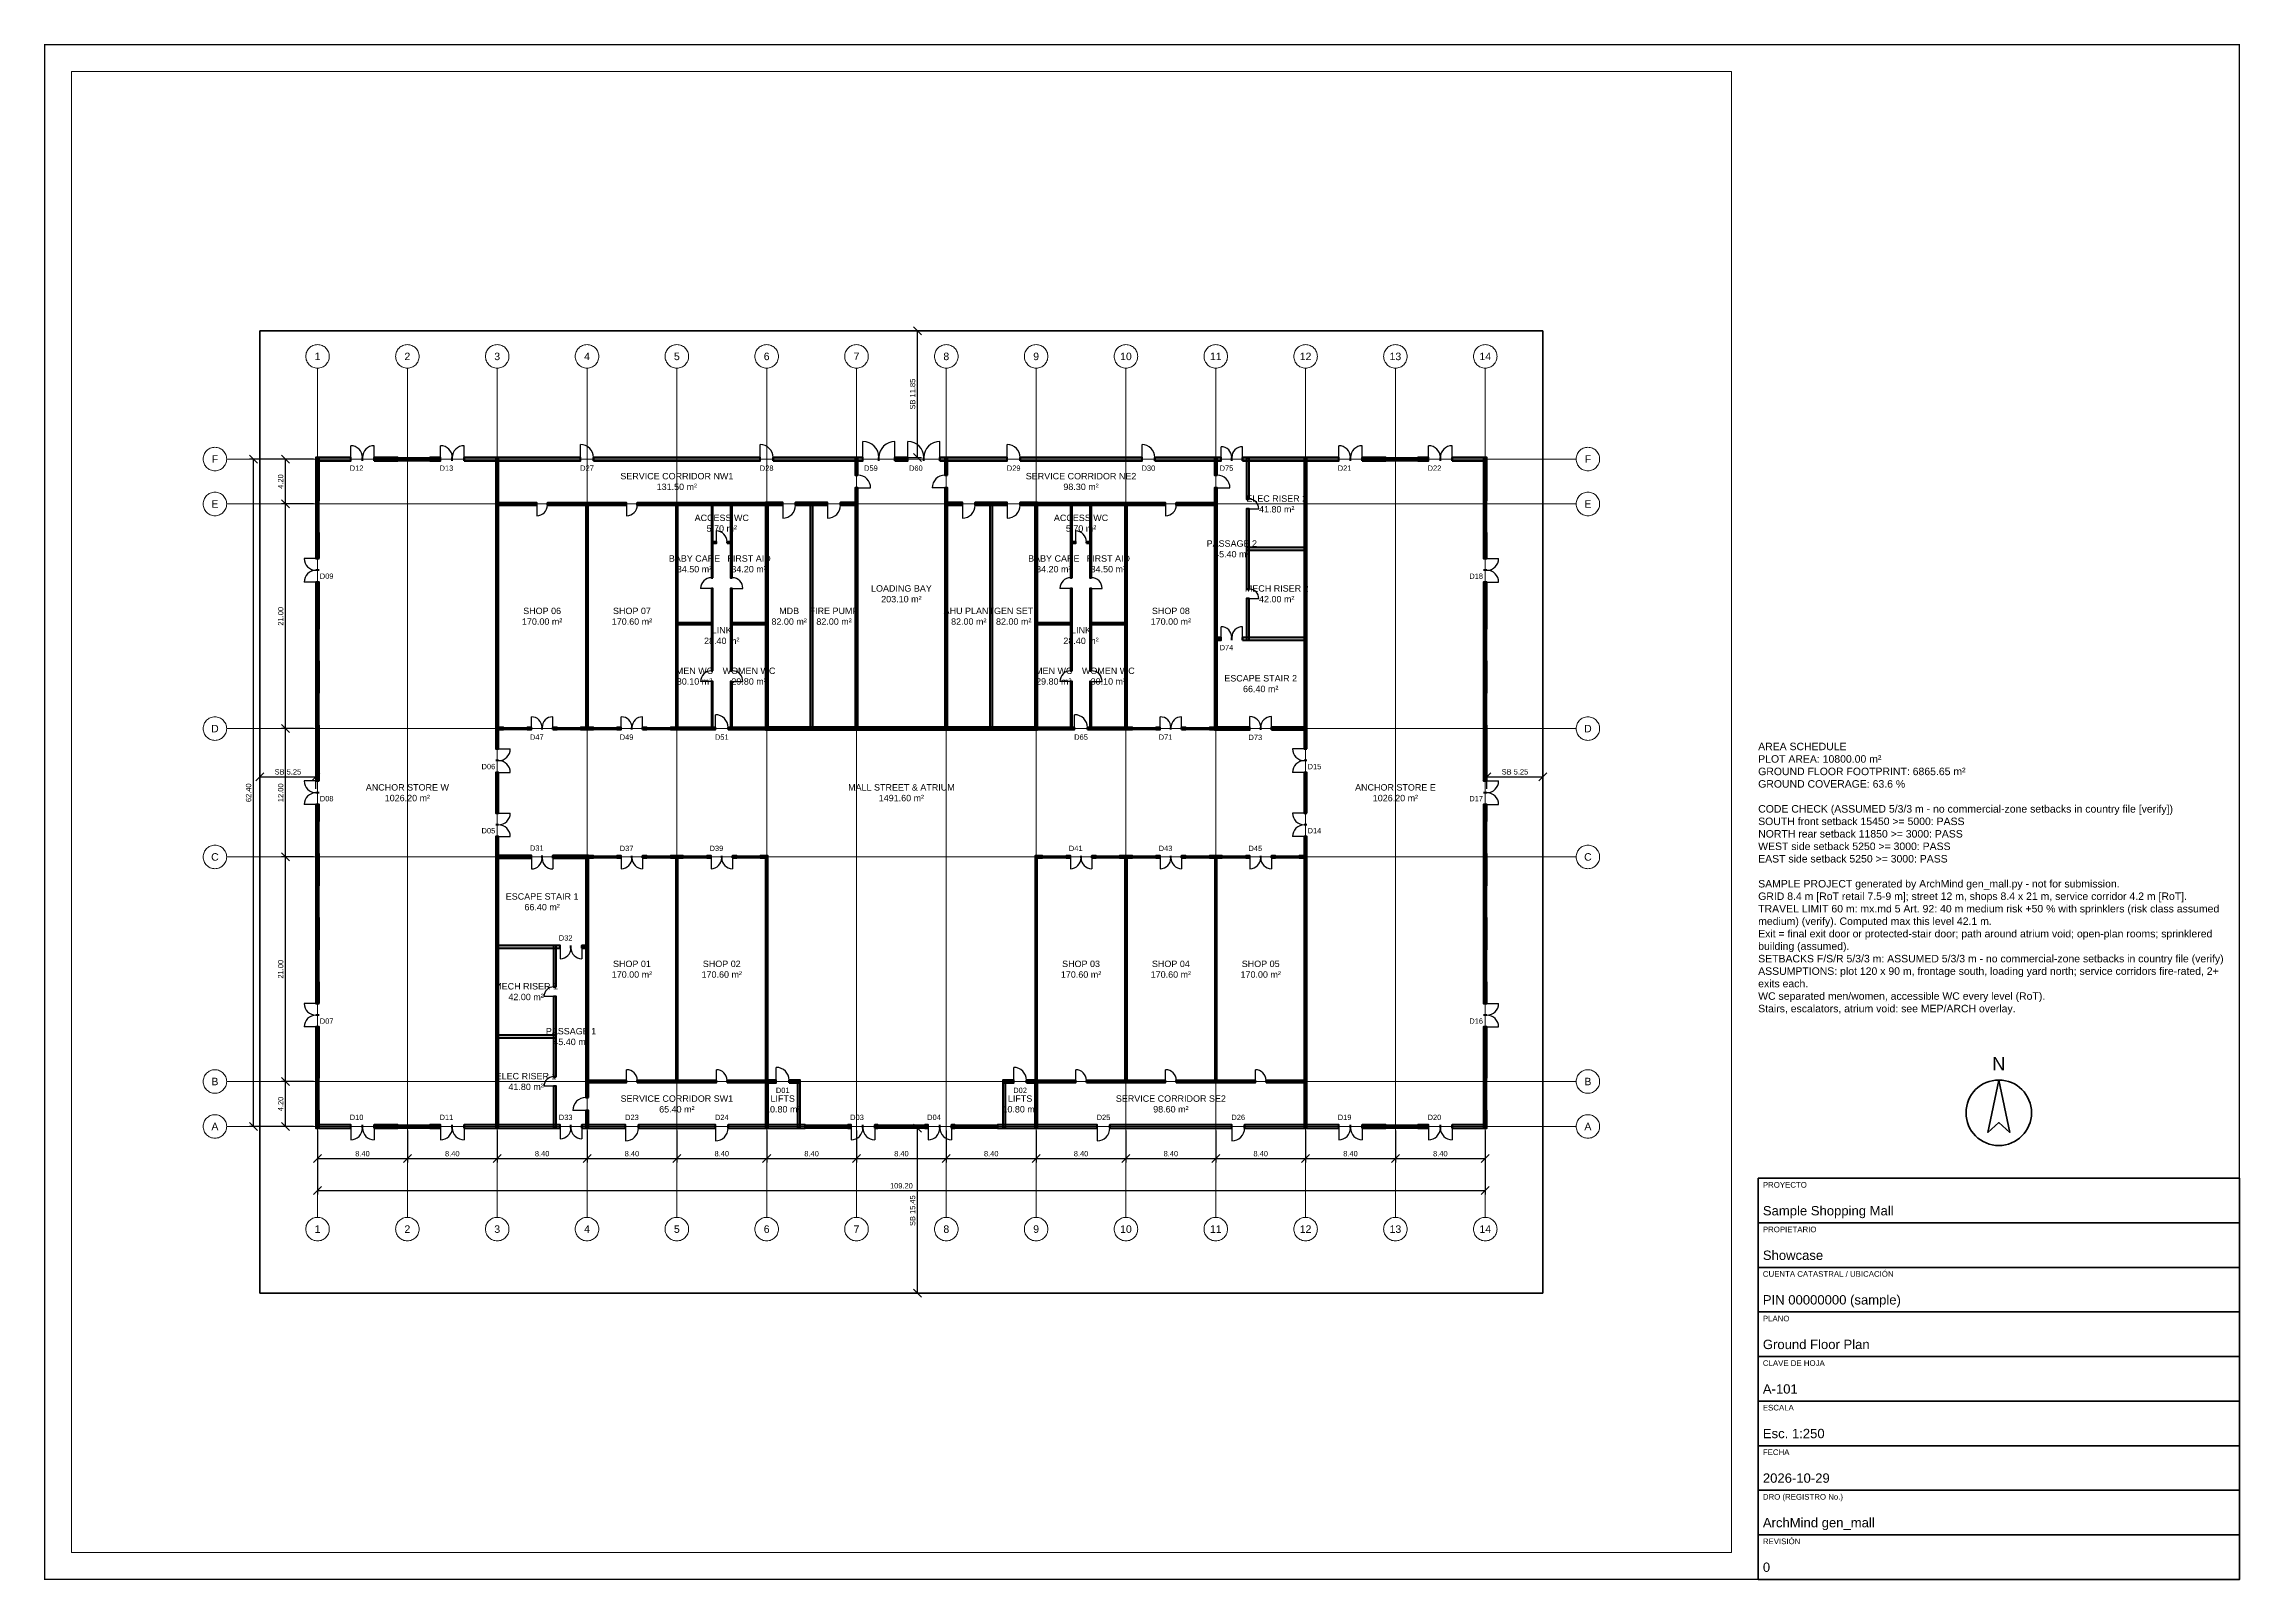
# Paper-space layout 'A1-GF' of a CAD drawing. Header units: millimetres. Extents: x 10 to 831, y 10 to 584.
# The model-space entities are those that its viewports show. They can reach past a viewport. Long polylines and large blocks are cut down to what shows.
import ezdxf
from ezdxf.enums import TextEntityAlignment as Align

# ---------------------------------------------------------------- set-up
doc = ezdxf.new("R2010")
doc.units = ezdxf.units.MM
doc.linetypes.add('CENTER', pattern=[5.08, 3.175, -0.635, 0.635, -0.635])
doc.linetypes.add('PHANTOM', pattern=[6.35, 3.175, -0.635, 0.635, -0.635, 0.635, -0.635])
for name, color, linetype, lineweight in [('ACHURADO', 8, 'Continuous', 9), ('CAJETIN', 7, 'Continuous', 35), ('COTAS', 1, 'Continuous', 18), ('EJES', 1, 'CENTER', 13), ('ETIQUETAS', 2, 'Continuous', 18), ('LIMITE-PREDIO', 1, 'PHANTOM', 35), ('LOCALES', 2, 'Continuous', 18), ('MUROS', 7, 'Continuous', 50), ('NOTAS', 7, 'Continuous', 18), ('PUERTAS', 3, 'Continuous', 25), ('VENTANAS', 5, 'Continuous', 25), ('VIEWPORT', 6, 'Continuous', 9)]:
    doc.layers.add(name, color=color, linetype=linetype, lineweight=lineweight)
doc.styles.add('MX-ARIAL', font='arial.ttf')
doc.dimstyles.new('MX-100-M', dxfattribs={"dimscale": 250, "dimtxt": 2, "dimasz": 1.5, "dimexe": 1.5, "dimexo": 1.5, "dimgap": 0.8, "dimtad": 1, "dimlfac": 0.001, "dimzin": 0, "dimdsep": 46, "dimtxsty": 'MX-ARIAL', "dimtsz": 1.5, "dimcen": 2.5, "dimclrd": 256, "dimclre": 256, "dimclrt": 256, "dimazin": 3, "dimtfac": 1, "dimtmove": 0, "dimatfit": 3})

psp = doc.layouts.new('A1-GF')

# ---------------------------------------------------------------- texts
at = {"layer": 'CAJETIN', "style": 'MX-ARIAL'}
psp.add_text('N', height=4.9, dxfattribs=at).set_placement((741, 202.88), align=Align.MIDDLE_CENTER)
for s, p in [('PROYECTO', (652.75, 158.6)), ('PROPIETARIO', (652.75, 141.93)), ('CUENTA CATASTRAL / UBICACIÓN', (652.75, 125.27)), ('PLANO', (652.75, 108.6)), ('CLAVE DE HOJA', (652.75, 91.93)), ('ESCALA', (652.75, 75.27)), ('FECHA', (652.75, 58.6)), ('DRO (REGISTRO No.)', (652.75, 41.93)), ('REVISIÓN', (652.75, 25.27))]:
    psp.add_text(s, height=2.1, dxfattribs=at).set_placement(p, align=Align.TOP_LEFT)
for s, p in [('Sample Shopping Mall', (652.75, 145.08)), ('Showcase', (652.75, 128.42)), ('PIN 00000000 (sample)', (652.75, 111.75)), ('Ground Floor Plan', (652.75, 95.08)), ('A-101', (652.75, 78.42)), ('Esc. 1:250', (652.75, 61.75)), ('2026-10-29', (652.75, 45.08)), ('ArchMind gen_mall', (652.75, 28.42)), ('0', (652.75, 11.75))]:
    psp.add_text(s, height=3.5, dxfattribs=at).set_placement(p, align=Align.BOTTOM_LEFT)
at = {"layer": 'NOTAS', "insert": (651, 221.25), "char_height": 2.8, "width": 180, "attachment_point": 7, "style": 'MX-ARIAL'}
psp.add_mtext('AREA SCHEDULE\\PPLOT AREA: 10800.00 m²\\PGROUND FLOOR FOOTPRINT: 6865.65 m²\\PGROUND COVERAGE: 63.6 %\\P\\PCODE CHECK (ASSUMED 5/3/3 m - no commercial-zone setbacks in country file [verify])\\PSOUTH front setback 15450 >= 5000: PASS\\PNORTH rear setback 11850 >= 3000: PASS\\PWEST side setback 5250 >= 3000: PASS\\PEAST side setback 5250 >= 3000: PASS\\P\\PSAMPLE PROJECT generated by ArchMind gen_mall.py - not for submission.\\PGRID 8.4 m [RoT retail 7.5-9 m]; street 12 m, shops 8.4 x 21 m, service corridor 4.2 m [RoT].\\PTRAVEL LIMIT 60 m: mx.md 5 Art. 92: 40 m medium risk +50 % with sprinklers (risk class assumed medium) (verify). Computed max this level 42.1 m.\\PExit = final exit door or protected-stair door; path around atrium void; open-plan rooms; sprinklered building (assumed).\\PSETBACKS F/S/R 5/3/3 m: ASSUMED 5/3/3 m - no commercial-zone setbacks in country file (verify)\\PASSUMPTIONS: plot 120 x 90 m, frontage south, loading yard north; service corridors fire-rated, 2+ exits each.\\PWC separated men/women, accessible WC every level (RoT).\\PStairs, escalators, atrium void: see MEP/ARCH overlay.', dxfattribs=at)

msp = doc.modelspace()

# ---------------------------------------------------------------- texts
at = {"layer": 'EJES', "style": 'MX-ARIAL'}
for s, p in [('1', (5400, 87600)), ('2', (13800, 87600)), ('3', (22200, 87600)), ('4', (30600, 87600)), ('5', (39000, 87600)), ('6', (47400, 87600)), ('7', (55800, 87600)), ('8', (64200, 87600)), ('9', (72600, 87600)), ('10', (81000, 87600)), ('11', (89400, 87600)), ('12', (97800, 87600)), ('13', (106200, 87600)), ('14', (114600, 87600)), ('F', (-4200, 78000)), ('F', (124200, 78000)), ('E', (-4200, 73800)), ('E', (124200, 73800)), ('D', (-4200, 52800)), ('D', (124200, 52800)), ('C', (-4200, 40800)), ('C', (124200, 40800)), ('B', (-4200, 19800)), ('B', (124200, 19800)), ('A', (-4200, 15600)), ('A', (124200, 15600)), ('1', (5400, 6000)), ('2', (13800, 6000)), ('3', (22200, 6000)), ('4', (30600, 6000)), ('5', (39000, 6000)), ('6', (47400, 6000)), ('7', (55800, 6000)), ('8', (64200, 6000)), ('9', (72600, 6000)), ('10', (81000, 6000)), ('11', (89400, 6000)), ('12', (97800, 6000)), ('13', (106200, 6000)), ('14', (114600, 6000))]:
    msp.add_text(s, height=700, dxfattribs=at).set_placement(p, align=Align.MIDDLE_CENTER)
at = {"layer": 'ETIQUETAS', "style": 'MX-ARIAL'}
for s, p in [('D12', (9050, 77150)), ('D13', (17450, 77150)), ('D27', (30600, 77150)), ('D28', (47400, 77150)), ('D59', (57150, 77150)), ('D60', (61350, 77150)), ('D29', (70500, 77150)), ('D30', (83100, 77150)), ('D75', (90400, 77150)), ('D21', (101450, 77150)), ('D22', (109850, 77150)), ('D09', (6250, 67050)), ('D18', (113750, 67050)), ('D74', (90400, 60375)), ('D47', (25900, 52000)), ('D49', (34300, 52000)), ('D51', (43200, 52000)), ('D65', (76800, 52000)), ('D71', (84700, 52000)), ('D73', (93100, 51975)), ('D06', (21375, 49250)), ('D15', (98625, 49250)), ('D08', (6250, 46250)), ('D17', (113750, 46250)), ('D05', (21375, 43250)), ('D14', (98625, 43250)), ('D31', (25900, 41625)), ('D37', (34300, 41600)), ('D39', (42700, 41600)), ('D41', (76300, 41600)), ('D43', (84700, 41600)), ('D45', (93100, 41600)), ('D32', (28600, 33225)), ('D07', (6250, 25450)), ('D16', (113750, 25450)), ('D01', (48900, 18975)), ('D02', (71100, 18975)), ('D10', (9050, 16450)), ('D11', (17450, 16450)), ('D33', (28600, 16450)), ('D23', (34800, 16450)), ('D24', (43200, 16450)), ('D03', (55850, 16450)), ('D04', (63050, 16450)), ('D25', (78900, 16450)), ('D26', (91500, 16450)), ('D19', (101450, 16450)), ('D20', (109850, 16450))]:
    msp.add_text(s, height=500, dxfattribs=at).set_placement(p, align=Align.MIDDLE_CENTER)
at = {"layer": 'LOCALES', "char_height": 600, "attachment_point": 5, "style": 'MX-ARIAL'}
for s, insert in [('SERVICE CORRIDOR NW1\\P131.50 m²', (39000, 75900)), ('SERVICE CORRIDOR NE2\\P98.30 m²', (76800, 75900)), ('ELEC RISER 2\\P41.80 m²', (95100, 73800)), ('ACCESS WC\\P5.70 m²', (43200, 72000)), ('ACCESS WC\\P5.70 m²', (76800, 72000)), ('PASSAGE 2\\P45.40 m²', (90900, 69600)), ('BABY CARE\\P34.50 m²', (40650, 68200)), ('FIRST AID\\P34.20 m²', (45750, 68200)), ('BABY CARE\\P34.20 m²', (74250, 68200)), ('FIRST AID\\P34.50 m²', (79350, 68200)), ('LOADING BAY\\P203.10 m²', (60000, 65400)), ('MECH RISER 2\\P42.00 m²', (95100, 65400)), ('SHOP 06\\P170.00 m²', (26400, 63300)), ('SHOP 07\\P170.60 m²', (34800, 63300)), ('MDB\\P82.00 m²', (49500, 63300)), ('FIRE PUMP\\P82.00 m²', (53700, 63300)), ('AHU PLANT\\P82.00 m²', (66300, 63300)), ('GEN SET\\P82.00 m²', (70500, 63300)), ('SHOP 08\\P170.00 m²', (85200, 63300)), ('LINK\\P28.40 m²', (43200, 61500)), ('LINK\\P28.40 m²', (76800, 61500)), ('MEN WC\\P30.10 m²', (40650, 57700)), ('WOMEN WC\\P29.80 m²', (45750, 57700)), ('MEN WC\\P29.80 m²', (74250, 57700)), ('WOMEN WC\\P30.10 m²', (79350, 57700)), ('ESCAPE STAIR 2\\P66.40 m²', (93600, 57000)), ('ANCHOR STORE W\\P1026.20 m²', (13800, 46800)), ('MALL STREET & ATRIUM\\P1491.60 m²', (60000, 46800)), ('ANCHOR STORE E\\P1026.20 m²', (106200, 46800)), ('ESCAPE STAIR 1\\P66.40 m²', (26400, 36600)), ('SHOP 01\\P170.00 m²', (34800, 30300)), ('SHOP 02\\P170.60 m²', (43200, 30300)), ('SHOP 03\\P170.60 m²', (76800, 30300)), ('SHOP 04\\P170.60 m²', (85200, 30300)), ('SHOP 05\\P170.00 m²', (93600, 30300)), ('MECH RISER 1\\P42.00 m²', (24900, 28200)), ('PASSAGE 1\\P45.40 m²', (29100, 24000)), ('ELEC RISER 1\\P41.80 m²', (24900, 19800)), ('SERVICE CORRIDOR SW1\\P65.40 m²', (39000, 17700)), ('LIFTS\\P10.80 m²', (48900, 17700)), ('LIFTS\\P10.80 m²', (71100, 17700)), ('SERVICE CORRIDOR SE2\\P98.60 m²', (85200, 17700))]:
    msp.add_mtext(s, dxfattribs=dict(at, insert=insert))

# ---------------------------------------------------------------- dimensions: what is measured, and where the dimension line sits
at = {"layer": 'COTAS'}
for base, p1, p2 in [((61500, 78150), (60000, 78150), (60000, 90000)), ((61500, 0), (60000, 0), (60000, 15450))]:
    msp.add_linear_dim(base=base, p1=p1, p2=p2, angle=90, text='SB <>', dimstyle='MX-100-M', dxfattribs=at).render()
for base, p1, p2 in [((-600, 15600), (5400, 15600), (5400, 78000)), ((2400, 73800), (5400, 73800), (5400, 78000)), ((2400, 52800), (5400, 52800), (5400, 73800)), ((2400, 40800), (5400, 40800), (5400, 52800)), ((2400, 19800), (5400, 19800), (5400, 40800)), ((2400, 15600), (5400, 15600), (5400, 19800))]:
    msp.add_linear_dim(base=base, p1=p1, p2=p2, angle=90, dimstyle='MX-100-M', dxfattribs=at).render()
for base, p1, p2 in [((0, 48300), (0, 46800), (5250, 46800)), ((114750, 48300), (114750, 46800), (120000, 46800))]:
    msp.add_linear_dim(base=base, p1=p1, p2=p2, text='SB <>', dimstyle='MX-100-M', dxfattribs=at).render()
for base, p1, p2 in [((5400, 12600), (5400, 15600), (13800, 15600)), ((5400, 9600), (5400, 15600), (114600, 15600)), ((13800, 12600), (13800, 15600), (22200, 15600)), ((22200, 12600), (22200, 15600), (30600, 15600)), ((30600, 12600), (30600, 15600), (39000, 15600)), ((39000, 12600), (39000, 15600), (47400, 15600)), ((47400, 12600), (47400, 15600), (55800, 15600)), ((55800, 12600), (55800, 15600), (64200, 15600)), ((64200, 12600), (64200, 15600), (72600, 15600)), ((72600, 12600), (72600, 15600), (81000, 15600)), ((81000, 12600), (81000, 15600), (89400, 15600)), ((89400, 12600), (89400, 15600), (97800, 15600)), ((97800, 12600), (97800, 15600), (106200, 15600)), ((106200, 12600), (106200, 15600), (114600, 15600))]:
    msp.add_linear_dim(base=base, p1=p1, p2=p2, dimstyle='MX-100-M', dxfattribs=at).render()

# ---------------------------------------------------------------- hatches: boundary and pattern name
at = {"layer": 'ACHURADO'}
for points in [[(5250, 77850), (8500, 77850), (8500, 78150), (5250, 78150)], [(5550, 74100), (5550, 78150), (5250, 78150), (5250, 74100)], [(10700, 77850), (12900, 77850), (12900, 78150), (10700, 78150)], [(15900, 77850), (16900, 77850), (16900, 78150), (15900, 78150)], [(19100, 77850), (30000, 77850), (30000, 78150), (19100, 78150)], [(22325, 50900), (22325, 78125), (22075, 78125), (22075, 50900)], [(31200, 77850), (46800, 77850), (46800, 78150), (31200, 78150)], [(48000, 77850), (56400, 77850), (56400, 78150), (48000, 78150)], [(55925, 76500), (55925, 78125), (55675, 78125), (55675, 76500)], [(59400, 77850), (60600, 77850), (60600, 78150), (59400, 78150)], [(63600, 77850), (69900, 77850), (69900, 78150), (63600, 78150)], [(64325, 76500), (64325, 78125), (64075, 78125), (64075, 76500)], [(71100, 77850), (82500, 77850), (82500, 78150), (71100, 78150)], [(83700, 77850), (89900, 77850), (89900, 78150), (83700, 78150)], [(89525, 76500), (89525, 78125), (89275, 78125), (89275, 76500)], [(91900, 77850), (100900, 77850), (100900, 78150), (91900, 78150)], [(92525, 74250), (92525, 78125), (92275, 78125), (92275, 74250)], [(97925, 50900), (97925, 78125), (97675, 78125), (97675, 50900)], [(103100, 77850), (105300, 77850), (105300, 78150), (103100, 78150)], [(108300, 77850), (109300, 77850), (109300, 78150), (108300, 78150)], [(111500, 77850), (114750, 77850), (114750, 78150), (111500, 78150)], [(114750, 74100), (114750, 78150), (114450, 78150), (114450, 74100)], [(55925, 52675), (55925, 75300), (55675, 75300), (55675, 52675)], [(64325, 52675), (64325, 75300), (64075, 75300), (64075, 52675)], [(89525, 52675), (89525, 75300), (89275, 75300), (89275, 52675)], [(22100, 73700), (25900, 73700), (25900, 73900), (22100, 73900)], [(26900, 73700), (34300, 73700), (34300, 73900), (26900, 73900)], [(30700, 52700), (30700, 73900), (30500, 73900), (30500, 52700)], [(35300, 73700), (47500, 73700), (47500, 73900), (35300, 73900)], [(39100, 52700), (39100, 73900), (38900, 73900), (38900, 52700)], [(42375, 66900), (42375, 73875), (42225, 73875), (42225, 66900)], [(44175, 66900), (44175, 73875), (44025, 73875), (44025, 66900)], [(47275, 73675), (48900, 73675), (48900, 73925), (47275, 73925)], [(47525, 52675), (47525, 73925), (47275, 73925), (47275, 52675)], [(50100, 73675), (53100, 73675), (53100, 73925), (50100, 73925)], [(51725, 52675), (51725, 73925), (51475, 73925), (51475, 52675)], [(54300, 73675), (55925, 73675), (55925, 73925), (54300, 73925)], [(64075, 73675), (65700, 73675), (65700, 73925), (64075, 73925)], [(66900, 73675), (69900, 73675), (69900, 73925), (66900, 73925)], [(68525, 52675), (68525, 73925), (68275, 73925), (68275, 52675)], [(71100, 73675), (72725, 73675), (72725, 73925), (71100, 73925)], [(72725, 52675), (72725, 73925), (72475, 73925), (72475, 52675)], [(72500, 73700), (84700, 73700), (84700, 73900), (72500, 73900)], [(75975, 66900), (75975, 73875), (75825, 73875), (75825, 66900)], [(77775, 66900), (77775, 73875), (77625, 73875), (77625, 66900)], [(81100, 52700), (81100, 73900), (80900, 73900), (80900, 52700)], [(85700, 73700), (89500, 73700), (89500, 73900), (85700, 73900)], [(92525, 65850), (92525, 73350), (92275, 73350), (92275, 65850)], [(5550, 68700), (5550, 71100), (5250, 71100), (5250, 68700)], [(42225, 70125), (42700, 70125), (42700, 70275), (42225, 70275)], [(43700, 70125), (44175, 70125), (44175, 70275), (43700, 70275)], [(75825, 70125), (76300, 70125), (76300, 70275), (75825, 70275)], [(77300, 70125), (77775, 70125), (77775, 70275), (77300, 70275)], [(114750, 68700), (114750, 71100), (114450, 71100), (114450, 68700)], [(92275, 69475), (97925, 69475), (97925, 69725), (92275, 69725)], [(5550, 62100), (5550, 66500), (5250, 66500), (5250, 62100)], [(42375, 58200), (42375, 65900), (42225, 65900), (42225, 58200)], [(44175, 58200), (44175, 65900), (44025, 65900), (44025, 58200)], [(75975, 58200), (75975, 65900), (75825, 65900), (75825, 58200)], [(77775, 58200), (77775, 65900), (77625, 65900), (77625, 58200)], [(114750, 62100), (114750, 66500), (114450, 66500), (114450, 62100)], [(92525, 61075), (92525, 64950), (92275, 64950), (92275, 61075)], [(38925, 62525), (42375, 62525), (42375, 62675), (38925, 62675)], [(44025, 62525), (47475, 62525), (47475, 62675), (44025, 62675)], [(72525, 62525), (75975, 62525), (75975, 62675), (72525, 62675)], [(77625, 62525), (81075, 62525), (81075, 62675), (77625, 62675)], [(89275, 61075), (89900, 61075), (89900, 61325), (89275, 61325)], [(91900, 61075), (97925, 61075), (97925, 61325), (91900, 61325)], [(5550, 56100), (5550, 59100), (5250, 59100), (5250, 56100)], [(114750, 56100), (114750, 59100), (114450, 59100), (114450, 56100)], [(42375, 52725), (42375, 57200), (42225, 57200), (42225, 52725)], [(44175, 52725), (44175, 57200), (44025, 57200), (44025, 52725)], [(75975, 52725), (75975, 57200), (75825, 57200), (75825, 52725)], [(77775, 52725), (77775, 57200), (77625, 57200), (77625, 52725)], [(5550, 47900), (5550, 53100), (5250, 53100), (5250, 47900)], [(22100, 52700), (22800, 52700), (22800, 52900), (22100, 52900)], [(25000, 52700), (25400, 52700), (25400, 52900), (25000, 52900)], [(27400, 52700), (27800, 52700), (27800, 52900), (27400, 52900)], [(30000, 52700), (31200, 52700), (31200, 52900), (30000, 52900)], [(33400, 52700), (33800, 52700), (33800, 52900), (33400, 52900)], [(35800, 52700), (36200, 52700), (36200, 52900), (35800, 52900)], [(38400, 52700), (42600, 52700), (42600, 52900), (38400, 52900)], [(43800, 52700), (47500, 52700), (47500, 52900), (43800, 52900)], [(47275, 52675), (72725, 52675), (72725, 52925), (47275, 52925)], [(72500, 52700), (76200, 52700), (76200, 52900), (72500, 52900)], [(77400, 52700), (81600, 52700), (81600, 52900), (77400, 52900)], [(83800, 52700), (84200, 52700), (84200, 52900), (83800, 52900)], [(86200, 52700), (86600, 52700), (86600, 52900), (86200, 52900)], [(88800, 52700), (89500, 52700), (89500, 52900), (88800, 52900)], [(89275, 52675), (92600, 52675), (92600, 52925), (89275, 52925)], [(94600, 52675), (97925, 52675), (97925, 52925), (94600, 52925)], [(114750, 47900), (114750, 53100), (114450, 53100), (114450, 47900)], [(22325, 44900), (22325, 48700), (22075, 48700), (22075, 44900)], [(97925, 44900), (97925, 48700), (97675, 48700), (97675, 44900)], [(5550, 44100), (5550, 45700), (5250, 45700), (5250, 44100)], [(114750, 44100), (114750, 45700), (114450, 45700), (114450, 44100)], [(5550, 38100), (5550, 41100), (5250, 41100), (5250, 38100)], [(22325, 15475), (22325, 42700), (22075, 42700), (22075, 15475)], [(97925, 15475), (97925, 42700), (97675, 42700), (97675, 15475)], [(114750, 38100), (114750, 41100), (114450, 41100), (114450, 38100)], [(22075, 40675), (25400, 40675), (25400, 40925), (22075, 40925)], [(27400, 40675), (30725, 40675), (30725, 40925), (27400, 40925)], [(30725, 18300), (30725, 40925), (30475, 40925), (30475, 18300)], [(30500, 40700), (31200, 40700), (31200, 40900), (30500, 40900)], [(33400, 40700), (33800, 40700), (33800, 40900), (33400, 40900)], [(35800, 40700), (36200, 40700), (36200, 40900), (35800, 40900)], [(38400, 40700), (39600, 40700), (39600, 40900), (38400, 40900)], [(39100, 19700), (39100, 40900), (38900, 40900), (38900, 19700)], [(41800, 40700), (42200, 40700), (42200, 40900), (41800, 40900)], [(44200, 40700), (44600, 40700), (44600, 40900), (44200, 40900)], [(46800, 40700), (47500, 40700), (47500, 40900), (46800, 40900)], [(47500, 19700), (47500, 40900), (47300, 40900), (47300, 19700)], [(72500, 40700), (73200, 40700), (73200, 40900), (72500, 40900)], [(72700, 19700), (72700, 40900), (72500, 40900), (72500, 19700)], [(75400, 40700), (75800, 40700), (75800, 40900), (75400, 40900)], [(77800, 40700), (78200, 40700), (78200, 40900), (77800, 40900)], [(80400, 40700), (81600, 40700), (81600, 40900), (80400, 40900)], [(81100, 19700), (81100, 40900), (80900, 40900), (80900, 19700)], [(83800, 40700), (84200, 40700), (84200, 40900), (83800, 40900)], [(86200, 40700), (86600, 40700), (86600, 40900), (86200, 40900)], [(88800, 40700), (90000, 40700), (90000, 40900), (88800, 40900)], [(89500, 19700), (89500, 40900), (89300, 40900), (89300, 19700)], [(92200, 40700), (92600, 40700), (92600, 40900), (92200, 40900)], [(94600, 40700), (95000, 40700), (95000, 40900), (94600, 40900)], [(97200, 40700), (97900, 40700), (97900, 40900), (97200, 40900)], [(5550, 32100), (5550, 35100), (5250, 35100), (5250, 32100)], [(114750, 32100), (114750, 35100), (114450, 35100), (114450, 32100)], [(22075, 32275), (28100, 32275), (28100, 32525), (22075, 32525)], [(27725, 28650), (27725, 32525), (27475, 32525), (27475, 28650)], [(30100, 32275), (30725, 32275), (30725, 32525), (30100, 32525)], [(5550, 27100), (5550, 29100), (5250, 29100), (5250, 27100)], [(114750, 27100), (114750, 29100), (114450, 29100), (114450, 27100)], [(27725, 20250), (27725, 27750), (27475, 27750), (27475, 20250)], [(5550, 20100), (5550, 24900), (5250, 24900), (5250, 20100)], [(114750, 20100), (114750, 24900), (114450, 24900), (114450, 20100)], [(22075, 23875), (27725, 23875), (27725, 24125), (22075, 24125)], [(27725, 15475), (27725, 19350), (27475, 19350), (27475, 15475)], [(30500, 19700), (34300, 19700), (34300, 19900), (30500, 19900)], [(35300, 19700), (42700, 19700), (42700, 19900), (35300, 19900)], [(43700, 19700), (47500, 19700), (47500, 19900), (43700, 19900)], [(47275, 19675), (48300, 19675), (48300, 19925), (47275, 19925)], [(47525, 15475), (47525, 19925), (47275, 19925), (47275, 15475)], [(49500, 19675), (50525, 19675), (50525, 19925), (49500, 19925)], [(50525, 15475), (50525, 19925), (50275, 19925), (50275, 15475)], [(69475, 19675), (70500, 19675), (70500, 19925), (69475, 19925)], [(69725, 15475), (69725, 19925), (69475, 19925), (69475, 15475)], [(71700, 19675), (72725, 19675), (72725, 19925), (71700, 19925)], [(72725, 15475), (72725, 19925), (72475, 19925), (72475, 15475)], [(72500, 19700), (76300, 19700), (76300, 19900), (72500, 19900)], [(77300, 19700), (84700, 19700), (84700, 19900), (77300, 19900)], [(85700, 19700), (93100, 19700), (93100, 19900), (85700, 19900)], [(94100, 19700), (97900, 19700), (97900, 19900), (94100, 19900)], [(5550, 15450), (5550, 17100), (5250, 17100), (5250, 15450)], [(30725, 15475), (30725, 17100), (30475, 17100), (30475, 15475)], [(114750, 15450), (114750, 17100), (114450, 17100), (114450, 15450)], [(5250, 15450), (8500, 15450), (8500, 15750), (5250, 15750)], [(10700, 15450), (12900, 15450), (12900, 15750), (10700, 15750)], [(15900, 15450), (16900, 15450), (16900, 15750), (15900, 15750)], [(19100, 15450), (28100, 15450), (28100, 15750), (19100, 15750)], [(30100, 15450), (34200, 15450), (34200, 15750), (30100, 15750)], [(35400, 15450), (42600, 15450), (42600, 15750), (35400, 15750)], [(43800, 15450), (51000, 15450), (51000, 15750), (43800, 15750)], [(55000, 15450), (55300, 15450), (55300, 15750), (55000, 15750)], [(57500, 15450), (57800, 15450), (57800, 15750), (57500, 15750)], [(62200, 15450), (62500, 15450), (62500, 15750), (62200, 15750)], [(64700, 15450), (65000, 15450), (65000, 15750), (64700, 15750)], [(69000, 15450), (78300, 15450), (78300, 15750), (69000, 15750)], [(79500, 15450), (90900, 15450), (90900, 15750), (79500, 15750)], [(92100, 15450), (100900, 15450), (100900, 15750), (92100, 15750)], [(103100, 15450), (105300, 15450), (105300, 15750), (103100, 15750)], [(108300, 15450), (109300, 15450), (109300, 15750), (108300, 15750)], [(111500, 15450), (114750, 15450), (114750, 15750), (111500, 15750)]]:
    msp.add_hatch(color=256, dxfattribs=at).paths.add_polyline_path(points)

# ---------------------------------------------------------------- linework, layer by layer
at = {"layer": 'EJES'}
for p, q in [((5400, 7100), (5400, 86500)), ((13800, 7100), (13800, 86500)), ((22200, 7100), (22200, 86500)), ((30600, 7100), (30600, 86500)), ((39000, 7100), (39000, 86500)), ((47400, 7100), (47400, 86500)), ((55800, 7100), (55800, 86500)), ((64200, 7100), (64200, 86500)), ((72600, 7100), (72600, 86500)), ((81000, 7100), (81000, 86500)), ((89400, 7100), (89400, 86500)), ((97800, 7100), (97800, 86500)), ((106200, 7100), (106200, 86500)), ((114600, 7100), (114600, 86500)), ((-3100, 78000), (123100, 78000)), ((-3100, 73800), (123100, 73800)), ((-3100, 52800), (123100, 52800)), ((-3100, 40800), (123100, 40800)), ((-3100, 19800), (123100, 19800)), ((-3100, 15600), (123100, 15600))]:
    msp.add_line(p, q, dxfattribs=at)
for centre in [(5400, 87600), (13800, 87600), (22200, 87600), (30600, 87600), (39000, 87600), (47400, 87600), (55800, 87600), (64200, 87600), (72600, 87600), (81000, 87600), (89400, 87600), (97800, 87600), (106200, 87600), (114600, 87600), (-4200, 78000), (124200, 78000), (-4200, 73800), (124200, 73800), (-4200, 52800), (124200, 52800), (-4200, 40800), (124200, 40800), (-4200, 19800), (124200, 19800), (-4200, 15600), (124200, 15600), (5400, 6000), (13800, 6000), (22200, 6000), (30600, 6000), (39000, 6000), (47400, 6000), (55800, 6000), (64200, 6000), (72600, 6000), (81000, 6000), (89400, 6000), (97800, 6000), (106200, 6000), (114600, 6000)]:
    msp.add_circle(centre, 1100, dxfattribs=at)
at = {"layer": 'LIMITE-PREDIO'}
msp.add_lwpolyline([(0, 0), (120000, 0), (120000, 90000), (0, 90000)], close=True, dxfattribs=at)
at = {"layer": 'MUROS'}
for p, q in [((8500, 77850), (8500, 78150)), ((9600, 77850), (9600, 78150)), ((9600, 77850), (9600, 78150)), ((10700, 77850), (10700, 78150)), ((12900, 77850), (12900, 78150)), ((15900, 77850), (15900, 78150)), ((16900, 77850), (16900, 78150)), ((18000, 77850), (18000, 78150)), ((18000, 77850), (18000, 78150)), ((19100, 77850), (19100, 78150)), ((30000, 77850), (30000, 78150)), ((31200, 77850), (31200, 78150)), ((46800, 77850), (46800, 78150)), ((48000, 77850), (48000, 78150)), ((56400, 77850), (56400, 78150)), ((57900, 77850), (57900, 78150)), ((57900, 77850), (57900, 78150)), ((59400, 77850), (59400, 78150)), ((60600, 77850), (60600, 78150)), ((62100, 77850), (62100, 78150)), ((62100, 77850), (62100, 78150)), ((63600, 77850), (63600, 78150)), ((69900, 77850), (69900, 78150)), ((71100, 77850), (71100, 78150)), ((82500, 77850), (82500, 78150)), ((83700, 77850), (83700, 78150)), ((89900, 77850), (89900, 78150)), ((90900, 77850), (90900, 78150)), ((90900, 77850), (90900, 78150)), ((91900, 77850), (91900, 78150)), ((100900, 77850), (100900, 78150)), ((102000, 77850), (102000, 78150)), ((102000, 77850), (102000, 78150)), ((103100, 77850), (103100, 78150)), ((105300, 77850), (105300, 78150)), ((108300, 77850), (108300, 78150)), ((109300, 77850), (109300, 78150)), ((110400, 77850), (110400, 78150)), ((110400, 77850), (110400, 78150)), ((111500, 77850), (111500, 78150)), ((55925, 76500), (55675, 76500)), ((64325, 76500), (64075, 76500)), ((89525, 76500), (89275, 76500)), ((5550, 74100), (5250, 74100)), ((55925, 75300), (55675, 75300)), ((64325, 75300), (64075, 75300)), ((89525, 75300), (89275, 75300)), ((92525, 74250), (92275, 74250)), ((114750, 74100), (114450, 74100)), ((25900, 73700), (25900, 73900)), ((26900, 73700), (26900, 73900)), ((34300, 73700), (34300, 73900)), ((35300, 73700), (35300, 73900)), ((48900, 73675), (48900, 73925)), ((50100, 73675), (50100, 73925)), ((53100, 73675), (53100, 73925)), ((54300, 73675), (54300, 73925)), ((65700, 73675), (65700, 73925)), ((66900, 73675), (66900, 73925)), ((69900, 73675), (69900, 73925)), ((71100, 73675), (71100, 73925)), ((84700, 73700), (84700, 73900)), ((85700, 73700), (85700, 73900)), ((92525, 73350), (92275, 73350)), ((5550, 71100), (5250, 71100)), ((42700, 70125), (42700, 70275)), ((43700, 70125), (43700, 70275)), ((76300, 70125), (76300, 70275)), ((77300, 70125), (77300, 70275)), ((114750, 71100), (114450, 71100)), ((5550, 68700), (5250, 68700)), ((114750, 68700), (114450, 68700)), ((5550, 67600), (5250, 67600)), ((5550, 67600), (5250, 67600)), ((5550, 66500), (5250, 66500)), ((42375, 66900), (42225, 66900)), ((42375, 65900), (42225, 65900)), ((44175, 66900), (44025, 66900)), ((44175, 65900), (44025, 65900)), ((75975, 66900), (75825, 66900)), ((75975, 65900), (75825, 65900)), ((77775, 66900), (77625, 66900)), ((77775, 65900), (77625, 65900)), ((92525, 65850), (92275, 65850)), ((114750, 67600), (114450, 67600)), ((114750, 67600), (114450, 67600)), ((114750, 66500), (114450, 66500)), ((92525, 64950), (92275, 64950)), ((5550, 62100), (5250, 62100)), ((114750, 62100), (114450, 62100)), ((89900, 61075), (89900, 61325)), ((90900, 61075), (90900, 61325)), ((90900, 61075), (90900, 61325)), ((91900, 61075), (91900, 61325)), ((5550, 59100), (5250, 59100)), ((42375, 58200), (42225, 58200)), ((44175, 58200), (44025, 58200)), ((75975, 58200), (75825, 58200)), ((77775, 58200), (77625, 58200)), ((114750, 59100), (114450, 59100)), ((5550, 56100), (5250, 56100)), ((42375, 57200), (42225, 57200)), ((44175, 57200), (44025, 57200)), ((75975, 57200), (75825, 57200)), ((77775, 57200), (77625, 57200)), ((114750, 56100), (114450, 56100)), ((5550, 53100), (5250, 53100)), ((22800, 52700), (22800, 52900)), ((25000, 52700), (25000, 52900)), ((25400, 52700), (25400, 52900)), ((26400, 52700), (26400, 52900)), ((26400, 52700), (26400, 52900)), ((27400, 52700), (27400, 52900)), ((27800, 52700), (27800, 52900)), ((30000, 52700), (30000, 52900)), ((31200, 52700), (31200, 52900)), ((33400, 52700), (33400, 52900)), ((33800, 52700), (33800, 52900)), ((34800, 52700), (34800, 52900)), ((34800, 52700), (34800, 52900)), ((35800, 52700), (35800, 52900)), ((36200, 52700), (36200, 52900)), ((38400, 52700), (38400, 52900)), ((42600, 52700), (42600, 52900)), ((43800, 52700), (43800, 52900)), ((76200, 52700), (76200, 52900)), ((77400, 52700), (77400, 52900)), ((81600, 52700), (81600, 52900)), ((83800, 52700), (83800, 52900)), ((84200, 52700), (84200, 52900)), ((85200, 52700), (85200, 52900)), ((85200, 52700), (85200, 52900)), ((86200, 52700), (86200, 52900)), ((86600, 52700), (86600, 52900)), ((88800, 52700), (88800, 52900)), ((92600, 52675), (92600, 52925)), ((93600, 52675), (93600, 52925)), ((93600, 52675), (93600, 52925)), ((94600, 52675), (94600, 52925)), ((114750, 53100), (114450, 53100)), ((22325, 50900), (22075, 50900)), ((22325, 49800), (22075, 49800)), ((22325, 49800), (22075, 49800)), ((97925, 50900), (97675, 50900)), ((97925, 49800), (97675, 49800)), ((97925, 49800), (97675, 49800)), ((5550, 47900), (5250, 47900)), ((22325, 48700), (22075, 48700)), ((97925, 48700), (97675, 48700)), ((114750, 47900), (114450, 47900)), ((5550, 46800), (5250, 46800)), ((5550, 46800), (5250, 46800)), ((5550, 45700), (5250, 45700)), ((114750, 46800), (114450, 46800)), ((114750, 46800), (114450, 46800)), ((114750, 45700), (114450, 45700)), ((5550, 44100), (5250, 44100)), ((22325, 44900), (22075, 44900)), ((22325, 43800), (22075, 43800)), ((22325, 43800), (22075, 43800)), ((97925, 44900), (97675, 44900)), ((97925, 43800), (97675, 43800)), ((97925, 43800), (97675, 43800)), ((114750, 44100), (114450, 44100)), ((5550, 41100), (5250, 41100)), ((22325, 42700), (22075, 42700)), ((97925, 42700), (97675, 42700)), ((114750, 41100), (114450, 41100)), ((25400, 40675), (25400, 40925)), ((26400, 40675), (26400, 40925)), ((26400, 40675), (26400, 40925)), ((27400, 40675), (27400, 40925)), ((31200, 40700), (31200, 40900)), ((33400, 40700), (33400, 40900)), ((33800, 40700), (33800, 40900)), ((34800, 40700), (34800, 40900)), ((34800, 40700), (34800, 40900)), ((35800, 40700), (35800, 40900)), ((36200, 40700), (36200, 40900)), ((38400, 40700), (38400, 40900)), ((39600, 40700), (39600, 40900)), ((41800, 40700), (41800, 40900)), ((42200, 40700), (42200, 40900)), ((43200, 40700), (43200, 40900)), ((43200, 40700), (43200, 40900)), ((44200, 40700), (44200, 40900)), ((44600, 40700), (44600, 40900)), ((46800, 40700), (46800, 40900)), ((73200, 40700), (73200, 40900)), ((75400, 40700), (75400, 40900)), ((75800, 40700), (75800, 40900)), ((76800, 40700), (76800, 40900)), ((76800, 40700), (76800, 40900)), ((77800, 40700), (77800, 40900)), ((78200, 40700), (78200, 40900)), ((80400, 40700), (80400, 40900)), ((81600, 40700), (81600, 40900)), ((83800, 40700), (83800, 40900)), ((84200, 40700), (84200, 40900)), ((85200, 40700), (85200, 40900)), ((85200, 40700), (85200, 40900)), ((86200, 40700), (86200, 40900)), ((86600, 40700), (86600, 40900)), ((88800, 40700), (88800, 40900)), ((90000, 40700), (90000, 40900)), ((92200, 40700), (92200, 40900)), ((92600, 40700), (92600, 40900)), ((93600, 40700), (93600, 40900)), ((93600, 40700), (93600, 40900)), ((94600, 40700), (94600, 40900)), ((95000, 40700), (95000, 40900)), ((97200, 40700), (97200, 40900)), ((5550, 38100), (5250, 38100)), ((114750, 38100), (114450, 38100)), ((5550, 35100), (5250, 35100)), ((114750, 35100), (114450, 35100)), ((5550, 32100), (5250, 32100)), ((28100, 32275), (28100, 32525)), ((29100, 32275), (29100, 32525)), ((29100, 32275), (29100, 32525)), ((30100, 32275), (30100, 32525)), ((114750, 32100), (114450, 32100)), ((5550, 29100), (5250, 29100)), ((114750, 29100), (114450, 29100)), ((5550, 27100), (5250, 27100)), ((27725, 28650), (27475, 28650)), ((27725, 27750), (27475, 27750)), ((114750, 27100), (114450, 27100)), ((5550, 26000), (5250, 26000)), ((5550, 26000), (5250, 26000)), ((5550, 24900), (5250, 24900)), ((114750, 26000), (114450, 26000)), ((114750, 26000), (114450, 26000)), ((114750, 24900), (114450, 24900)), ((5550, 20100), (5250, 20100)), ((27725, 20250), (27475, 20250)), ((27725, 19350), (27475, 19350)), ((34300, 19700), (34300, 19900)), ((35300, 19700), (35300, 19900)), ((42700, 19700), (42700, 19900)), ((43700, 19700), (43700, 19900)), ((48300, 19675), (48300, 19925)), ((49500, 19675), (49500, 19925)), ((70500, 19675), (70500, 19925)), ((71700, 19675), (71700, 19925)), ((76300, 19700), (76300, 19900)), ((77300, 19700), (77300, 19900)), ((84700, 19700), (84700, 19900)), ((85700, 19700), (85700, 19900)), ((93100, 19700), (93100, 19900)), ((94100, 19700), (94100, 19900)), ((114750, 20100), (114450, 20100)), ((5550, 17100), (5250, 17100)), ((30725, 18300), (30475, 18300)), ((30725, 17100), (30475, 17100)), ((114750, 17100), (114450, 17100)), ((8500, 15450), (8500, 15750)), ((9600, 15450), (9600, 15750)), ((9600, 15450), (9600, 15750)), ((10700, 15450), (10700, 15750)), ((12900, 15450), (12900, 15750)), ((15900, 15450), (15900, 15750)), ((16900, 15450), (16900, 15750)), ((18000, 15450), (18000, 15750)), ((18000, 15450), (18000, 15750)), ((19100, 15450), (19100, 15750)), ((28100, 15450), (28100, 15750)), ((29100, 15450), (29100, 15750)), ((29100, 15450), (29100, 15750)), ((30100, 15450), (30100, 15750)), ((34200, 15450), (34200, 15750)), ((35400, 15450), (35400, 15750)), ((42600, 15450), (42600, 15750)), ((43800, 15450), (43800, 15750)), ((51000, 15450), (51000, 15750)), ((55000, 15450), (55000, 15750)), ((55300, 15450), (55300, 15750)), ((56400, 15450), (56400, 15750)), ((56400, 15450), (56400, 15750)), ((57500, 15450), (57500, 15750)), ((57800, 15450), (57800, 15750)), ((62200, 15450), (62200, 15750)), ((62500, 15450), (62500, 15750)), ((63600, 15450), (63600, 15750)), ((63600, 15450), (63600, 15750)), ((64700, 15450), (64700, 15750)), ((65000, 15450), (65000, 15750)), ((69000, 15450), (69000, 15750)), ((78300, 15450), (78300, 15750)), ((79500, 15450), (79500, 15750)), ((90900, 15450), (90900, 15750)), ((92100, 15450), (92100, 15750)), ((100900, 15450), (100900, 15750)), ((102000, 15450), (102000, 15750)), ((102000, 15450), (102000, 15750)), ((103100, 15450), (103100, 15750)), ((105300, 15450), (105300, 15750)), ((108300, 15450), (108300, 15750)), ((109300, 15450), (109300, 15750)), ((110400, 15450), (110400, 15750)), ((110400, 15450), (110400, 15750)), ((111500, 15450), (111500, 15750))]:
    msp.add_line(p, q, dxfattribs=at)
for points in [[(5250, 77850), (8500, 77850), (8500, 78150), (5250, 78150)], [(5550, 74100), (5550, 78150), (5250, 78150), (5250, 74100)], [(10700, 77850), (12900, 77850), (12900, 78150), (10700, 78150)], [(15900, 77850), (16900, 77850), (16900, 78150), (15900, 78150)], [(19100, 77850), (30000, 77850), (30000, 78150), (19100, 78150)], [(22325, 50900), (22325, 78125), (22075, 78125), (22075, 50900)], [(31200, 77850), (46800, 77850), (46800, 78150), (31200, 78150)], [(48000, 77850), (56400, 77850), (56400, 78150), (48000, 78150)], [(55925, 76500), (55925, 78125), (55675, 78125), (55675, 76500)], [(59400, 77850), (60600, 77850), (60600, 78150), (59400, 78150)], [(63600, 77850), (69900, 77850), (69900, 78150), (63600, 78150)], [(64325, 76500), (64325, 78125), (64075, 78125), (64075, 76500)], [(71100, 77850), (82500, 77850), (82500, 78150), (71100, 78150)], [(83700, 77850), (89900, 77850), (89900, 78150), (83700, 78150)], [(89525, 76500), (89525, 78125), (89275, 78125), (89275, 76500)], [(91900, 77850), (100900, 77850), (100900, 78150), (91900, 78150)], [(92525, 74250), (92525, 78125), (92275, 78125), (92275, 74250)], [(97925, 50900), (97925, 78125), (97675, 78125), (97675, 50900)], [(103100, 77850), (105300, 77850), (105300, 78150), (103100, 78150)], [(108300, 77850), (109300, 77850), (109300, 78150), (108300, 78150)], [(111500, 77850), (114750, 77850), (114750, 78150), (111500, 78150)], [(114750, 74100), (114750, 78150), (114450, 78150), (114450, 74100)], [(55925, 52675), (55925, 75300), (55675, 75300), (55675, 52675)], [(64325, 52675), (64325, 75300), (64075, 75300), (64075, 52675)], [(89525, 52675), (89525, 75300), (89275, 75300), (89275, 52675)], [(22100, 73700), (25900, 73700), (25900, 73900), (22100, 73900)], [(26900, 73700), (34300, 73700), (34300, 73900), (26900, 73900)], [(30700, 52700), (30700, 73900), (30500, 73900), (30500, 52700)], [(35300, 73700), (47500, 73700), (47500, 73900), (35300, 73900)], [(39100, 52700), (39100, 73900), (38900, 73900), (38900, 52700)], [(42375, 66900), (42375, 73875), (42225, 73875), (42225, 66900)], [(44175, 66900), (44175, 73875), (44025, 73875), (44025, 66900)], [(47275, 73675), (48900, 73675), (48900, 73925), (47275, 73925)], [(47525, 52675), (47525, 73925), (47275, 73925), (47275, 52675)], [(50100, 73675), (53100, 73675), (53100, 73925), (50100, 73925)], [(51725, 52675), (51725, 73925), (51475, 73925), (51475, 52675)], [(54300, 73675), (55925, 73675), (55925, 73925), (54300, 73925)], [(64075, 73675), (65700, 73675), (65700, 73925), (64075, 73925)], [(66900, 73675), (69900, 73675), (69900, 73925), (66900, 73925)], [(68525, 52675), (68525, 73925), (68275, 73925), (68275, 52675)], [(71100, 73675), (72725, 73675), (72725, 73925), (71100, 73925)], [(72725, 52675), (72725, 73925), (72475, 73925), (72475, 52675)], [(72500, 73700), (84700, 73700), (84700, 73900), (72500, 73900)], [(75975, 66900), (75975, 73875), (75825, 73875), (75825, 66900)], [(77775, 66900), (77775, 73875), (77625, 73875), (77625, 66900)], [(81100, 52700), (81100, 73900), (80900, 73900), (80900, 52700)], [(85700, 73700), (89500, 73700), (89500, 73900), (85700, 73900)], [(92525, 65850), (92525, 73350), (92275, 73350), (92275, 65850)], [(5550, 68700), (5550, 71100), (5250, 71100), (5250, 68700)], [(42225, 70125), (42700, 70125), (42700, 70275), (42225, 70275)], [(43700, 70125), (44175, 70125), (44175, 70275), (43700, 70275)], [(75825, 70125), (76300, 70125), (76300, 70275), (75825, 70275)], [(77300, 70125), (77775, 70125), (77775, 70275), (77300, 70275)], [(114750, 68700), (114750, 71100), (114450, 71100), (114450, 68700)], [(92275, 69475), (97925, 69475), (97925, 69725), (92275, 69725)], [(5550, 62100), (5550, 66500), (5250, 66500), (5250, 62100)], [(42375, 58200), (42375, 65900), (42225, 65900), (42225, 58200)], [(44175, 58200), (44175, 65900), (44025, 65900), (44025, 58200)], [(75975, 58200), (75975, 65900), (75825, 65900), (75825, 58200)], [(77775, 58200), (77775, 65900), (77625, 65900), (77625, 58200)], [(114750, 62100), (114750, 66500), (114450, 66500), (114450, 62100)], [(92525, 61075), (92525, 64950), (92275, 64950), (92275, 61075)], [(38925, 62525), (42375, 62525), (42375, 62675), (38925, 62675)], [(44025, 62525), (47475, 62525), (47475, 62675), (44025, 62675)], [(72525, 62525), (75975, 62525), (75975, 62675), (72525, 62675)], [(77625, 62525), (81075, 62525), (81075, 62675), (77625, 62675)], [(89275, 61075), (89900, 61075), (89900, 61325), (89275, 61325)], [(91900, 61075), (97925, 61075), (97925, 61325), (91900, 61325)], [(5550, 56100), (5550, 59100), (5250, 59100), (5250, 56100)], [(114750, 56100), (114750, 59100), (114450, 59100), (114450, 56100)], [(42375, 52725), (42375, 57200), (42225, 57200), (42225, 52725)], [(44175, 52725), (44175, 57200), (44025, 57200), (44025, 52725)], [(75975, 52725), (75975, 57200), (75825, 57200), (75825, 52725)], [(77775, 52725), (77775, 57200), (77625, 57200), (77625, 52725)], [(5550, 47900), (5550, 53100), (5250, 53100), (5250, 47900)], [(22100, 52700), (22800, 52700), (22800, 52900), (22100, 52900)], [(25000, 52700), (25400, 52700), (25400, 52900), (25000, 52900)], [(27400, 52700), (27800, 52700), (27800, 52900), (27400, 52900)], [(30000, 52700), (31200, 52700), (31200, 52900), (30000, 52900)], [(33400, 52700), (33800, 52700), (33800, 52900), (33400, 52900)], [(35800, 52700), (36200, 52700), (36200, 52900), (35800, 52900)], [(38400, 52700), (42600, 52700), (42600, 52900), (38400, 52900)], [(43800, 52700), (47500, 52700), (47500, 52900), (43800, 52900)], [(47275, 52675), (72725, 52675), (72725, 52925), (47275, 52925)], [(72500, 52700), (76200, 52700), (76200, 52900), (72500, 52900)], [(77400, 52700), (81600, 52700), (81600, 52900), (77400, 52900)], [(83800, 52700), (84200, 52700), (84200, 52900), (83800, 52900)], [(86200, 52700), (86600, 52700), (86600, 52900), (86200, 52900)], [(88800, 52700), (89500, 52700), (89500, 52900), (88800, 52900)], [(89275, 52675), (92600, 52675), (92600, 52925), (89275, 52925)], [(94600, 52675), (97925, 52675), (97925, 52925), (94600, 52925)], [(114750, 47900), (114750, 53100), (114450, 53100), (114450, 47900)], [(22325, 44900), (22325, 48700), (22075, 48700), (22075, 44900)], [(97925, 44900), (97925, 48700), (97675, 48700), (97675, 44900)], [(5550, 44100), (5550, 45700), (5250, 45700), (5250, 44100)], [(114750, 44100), (114750, 45700), (114450, 45700), (114450, 44100)], [(5550, 38100), (5550, 41100), (5250, 41100), (5250, 38100)], [(22325, 15475), (22325, 42700), (22075, 42700), (22075, 15475)], [(97925, 15475), (97925, 42700), (97675, 42700), (97675, 15475)], [(114750, 38100), (114750, 41100), (114450, 41100), (114450, 38100)], [(22075, 40675), (25400, 40675), (25400, 40925), (22075, 40925)], [(27400, 40675), (30725, 40675), (30725, 40925), (27400, 40925)], [(30725, 18300), (30725, 40925), (30475, 40925), (30475, 18300)], [(30500, 40700), (31200, 40700), (31200, 40900), (30500, 40900)], [(33400, 40700), (33800, 40700), (33800, 40900), (33400, 40900)], [(35800, 40700), (36200, 40700), (36200, 40900), (35800, 40900)], [(38400, 40700), (39600, 40700), (39600, 40900), (38400, 40900)], [(39100, 19700), (39100, 40900), (38900, 40900), (38900, 19700)], [(41800, 40700), (42200, 40700), (42200, 40900), (41800, 40900)], [(44200, 40700), (44600, 40700), (44600, 40900), (44200, 40900)], [(46800, 40700), (47500, 40700), (47500, 40900), (46800, 40900)], [(47500, 19700), (47500, 40900), (47300, 40900), (47300, 19700)], [(72500, 40700), (73200, 40700), (73200, 40900), (72500, 40900)], [(72700, 19700), (72700, 40900), (72500, 40900), (72500, 19700)], [(75400, 40700), (75800, 40700), (75800, 40900), (75400, 40900)], [(77800, 40700), (78200, 40700), (78200, 40900), (77800, 40900)], [(80400, 40700), (81600, 40700), (81600, 40900), (80400, 40900)], [(81100, 19700), (81100, 40900), (80900, 40900), (80900, 19700)], [(83800, 40700), (84200, 40700), (84200, 40900), (83800, 40900)], [(86200, 40700), (86600, 40700), (86600, 40900), (86200, 40900)], [(88800, 40700), (90000, 40700), (90000, 40900), (88800, 40900)], [(89500, 19700), (89500, 40900), (89300, 40900), (89300, 19700)], [(92200, 40700), (92600, 40700), (92600, 40900), (92200, 40900)], [(94600, 40700), (95000, 40700), (95000, 40900), (94600, 40900)], [(97200, 40700), (97900, 40700), (97900, 40900), (97200, 40900)], [(5550, 32100), (5550, 35100), (5250, 35100), (5250, 32100)], [(114750, 32100), (114750, 35100), (114450, 35100), (114450, 32100)], [(22075, 32275), (28100, 32275), (28100, 32525), (22075, 32525)], [(27725, 28650), (27725, 32525), (27475, 32525), (27475, 28650)], [(30100, 32275), (30725, 32275), (30725, 32525), (30100, 32525)], [(5550, 27100), (5550, 29100), (5250, 29100), (5250, 27100)], [(114750, 27100), (114750, 29100), (114450, 29100), (114450, 27100)], [(27725, 20250), (27725, 27750), (27475, 27750), (27475, 20250)], [(5550, 20100), (5550, 24900), (5250, 24900), (5250, 20100)], [(114750, 20100), (114750, 24900), (114450, 24900), (114450, 20100)], [(22075, 23875), (27725, 23875), (27725, 24125), (22075, 24125)], [(27725, 15475), (27725, 19350), (27475, 19350), (27475, 15475)], [(30500, 19700), (34300, 19700), (34300, 19900), (30500, 19900)], [(35300, 19700), (42700, 19700), (42700, 19900), (35300, 19900)], [(43700, 19700), (47500, 19700), (47500, 19900), (43700, 19900)], [(47275, 19675), (48300, 19675), (48300, 19925), (47275, 19925)], [(47525, 15475), (47525, 19925), (47275, 19925), (47275, 15475)], [(49500, 19675), (50525, 19675), (50525, 19925), (49500, 19925)], [(50525, 15475), (50525, 19925), (50275, 19925), (50275, 15475)], [(69475, 19675), (70500, 19675), (70500, 19925), (69475, 19925)], [(69725, 15475), (69725, 19925), (69475, 19925), (69475, 15475)], [(71700, 19675), (72725, 19675), (72725, 19925), (71700, 19925)], [(72725, 15475), (72725, 19925), (72475, 19925), (72475, 15475)], [(72500, 19700), (76300, 19700), (76300, 19900), (72500, 19900)], [(77300, 19700), (84700, 19700), (84700, 19900), (77300, 19900)], [(85700, 19700), (93100, 19700), (93100, 19900), (85700, 19900)], [(94100, 19700), (97900, 19700), (97900, 19900), (94100, 19900)], [(5550, 15450), (5550, 17100), (5250, 17100), (5250, 15450)], [(30725, 15475), (30725, 17100), (30475, 17100), (30475, 15475)], [(114750, 15450), (114750, 17100), (114450, 17100), (114450, 15450)], [(5250, 15450), (8500, 15450), (8500, 15750), (5250, 15750)], [(10700, 15450), (12900, 15450), (12900, 15750), (10700, 15750)], [(15900, 15450), (16900, 15450), (16900, 15750), (15900, 15750)], [(19100, 15450), (28100, 15450), (28100, 15750), (19100, 15750)], [(30100, 15450), (34200, 15450), (34200, 15750), (30100, 15750)], [(35400, 15450), (42600, 15450), (42600, 15750), (35400, 15750)], [(43800, 15450), (51000, 15450), (51000, 15750), (43800, 15750)], [(55000, 15450), (55300, 15450), (55300, 15750), (55000, 15750)], [(57500, 15450), (57800, 15450), (57800, 15750), (57500, 15750)], [(62200, 15450), (62500, 15450), (62500, 15750), (62200, 15750)], [(64700, 15450), (65000, 15450), (65000, 15750), (64700, 15750)], [(69000, 15450), (78300, 15450), (78300, 15750), (69000, 15750)], [(79500, 15450), (90900, 15450), (90900, 15750), (79500, 15750)], [(92100, 15450), (100900, 15450), (100900, 15750), (92100, 15750)], [(103100, 15450), (105300, 15450), (105300, 15750), (103100, 15750)], [(108300, 15450), (109300, 15450), (109300, 15750), (108300, 15750)], [(111500, 15450), (114750, 15450), (114750, 15750), (111500, 15750)]]:
    msp.add_lwpolyline(points, close=True, dxfattribs=at)
at = {"layer": 'PUERTAS'}
for p, q in [((8500, 78150), (8500, 79250)), ((10700, 78150), (10700, 79250)), ((16900, 78150), (16900, 79250)), ((19100, 78150), (19100, 79250)), ((30000, 78150), (30000, 79350)), ((46800, 78150), (46800, 79350)), ((56400, 78150), (56400, 79650)), ((59400, 78150), (59400, 79650)), ((60600, 78150), (60600, 79650)), ((63600, 78150), (63600, 79650)), ((69900, 78150), (69900, 79350)), ((82500, 78150), (82500, 79350)), ((89900, 78150), (89900, 79150)), ((91900, 78150), (91900, 79150)), ((100900, 78150), (100900, 79250)), ((103100, 78150), (103100, 79250)), ((109300, 78150), (109300, 79250)), ((111500, 78150), (111500, 79250)), ((55925, 75300), (57125, 75300)), ((64075, 75300), (62875, 75300)), ((89525, 75300), (90725, 75300)), ((25900, 73700), (25900, 72700)), ((34300, 73700), (34300, 72700)), ((48900, 73675), (48900, 72475)), ((53100, 73675), (53100, 72475)), ((65700, 73675), (65700, 72475)), ((69900, 73675), (69900, 72475)), ((84700, 73700), (84700, 72700)), ((92525, 73350), (93425, 73350)), ((42700, 70275), (42700, 71275)), ((76300, 70275), (76300, 71275)), ((5250, 68700), (4150, 68700)), ((114750, 68700), (115850, 68700)), ((5250, 66500), (4150, 66500)), ((42225, 65900), (41225, 65900)), ((44175, 65900), (45175, 65900)), ((75825, 65900), (74825, 65900)), ((77775, 65900), (78775, 65900)), ((114750, 66500), (115850, 66500)), ((92525, 64950), (93425, 64950)), ((89900, 61325), (89900, 62325)), ((91900, 61325), (91900, 62325)), ((42225, 57200), (41225, 57200)), ((44175, 57200), (45175, 57200)), ((75825, 57200), (74825, 57200)), ((77775, 57200), (78775, 57200)), ((25400, 52900), (25400, 53900)), ((27400, 52900), (27400, 53900)), ((33800, 52900), (33800, 53900)), ((35800, 52900), (35800, 53900)), ((42600, 52900), (42600, 54100)), ((76200, 52900), (76200, 54100)), ((84200, 52900), (84200, 53900)), ((86200, 52900), (86200, 53900)), ((92600, 52925), (92600, 53925)), ((94600, 52925), (94600, 53925)), ((22325, 50900), (23425, 50900)), ((97675, 50900), (96575, 50900)), ((5250, 47900), (4150, 47900)), ((22325, 48700), (23425, 48700)), ((97675, 48700), (96575, 48700)), ((114750, 47900), (115850, 47900)), ((5250, 45700), (4150, 45700)), ((114750, 45700), (115850, 45700)), ((22325, 44900), (23425, 44900)), ((97675, 44900), (96575, 44900)), ((22325, 42700), (23425, 42700)), ((97675, 42700), (96575, 42700)), ((25400, 40675), (25400, 39675)), ((27400, 40675), (27400, 39675)), ((33800, 40700), (33800, 39700)), ((35800, 40700), (35800, 39700)), ((42200, 40700), (42200, 39700)), ((44200, 40700), (44200, 39700)), ((75800, 40700), (75800, 39700)), ((77800, 40700), (77800, 39700)), ((84200, 40700), (84200, 39700)), ((86200, 40700), (86200, 39700)), ((92600, 40700), (92600, 39700)), ((94600, 40700), (94600, 39700)), ((28100, 32275), (28100, 31275)), ((30100, 32275), (30100, 31275)), ((5250, 27100), (4150, 27100)), ((27475, 27750), (26575, 27750)), ((114750, 27100), (115850, 27100)), ((5250, 24900), (4150, 24900)), ((114750, 24900), (115850, 24900)), ((34300, 19900), (34300, 20900)), ((42700, 19900), (42700, 20900)), ((48300, 19925), (48300, 21125)), ((70500, 19925), (70500, 21125)), ((76300, 19900), (76300, 20900)), ((84700, 19900), (84700, 20900)), ((93100, 19900), (93100, 20900)), ((27475, 19350), (26575, 19350)), ((30475, 17100), (29275, 17100)), ((8500, 15450), (8500, 14350)), ((10700, 15450), (10700, 14350)), ((16900, 15450), (16900, 14350)), ((19100, 15450), (19100, 14350)), ((28100, 15450), (28100, 14450)), ((30100, 15450), (30100, 14450)), ((34200, 15450), (34200, 14250)), ((42600, 15450), (42600, 14250)), ((55300, 15450), (55300, 14350)), ((57500, 15450), (57500, 14350)), ((62500, 15450), (62500, 14350)), ((64700, 15450), (64700, 14350)), ((78300, 15450), (78300, 14250)), ((90900, 15450), (90900, 14250)), ((100900, 15450), (100900, 14350)), ((103100, 15450), (103100, 14350)), ((109300, 15450), (109300, 14350)), ((111500, 15450), (111500, 14350))]:
    msp.add_line(p, q, dxfattribs=at)
for centre, radius, start, end in [((8500, 78150), 1100, 0, 90), ((10700, 78150), 1100, 90, 180), ((16900, 78150), 1100, 0, 90), ((19100, 78150), 1100, 90, 180), ((30000, 78150), 1200, 0, 90), ((46800, 78150), 1200, 0, 90), ((56400, 78150), 1500, 0, 90), ((59400, 78150), 1500, 90, 180), ((60600, 78150), 1500, 0, 90), ((63600, 78150), 1500, 90, 180), ((69900, 78150), 1200, 0, 90), ((82500, 78150), 1200, 0, 90), ((89900, 78150), 1000, 0, 90), ((91900, 78150), 1000, 90, 180), ((100900, 78150), 1100, 0, 90), ((103100, 78150), 1100, 90, 180), ((109300, 78150), 1100, 0, 90), ((111500, 78150), 1100, 90, 180), ((55925, 75300), 1200, 0, 90), ((64075, 75300), 1200, 90, 180), ((89525, 75300), 1200, 0, 90), ((92525, 73350), 900, 0, 90), ((25900, 73700), 1000, -90, 0), ((34300, 73700), 1000, -90, 0), ((48900, 73675), 1200, -90, 0), ((53100, 73675), 1200, -90, 0), ((65700, 73675), 1200, -90, 0), ((69900, 73675), 1200, -90, 0), ((84700, 73700), 1000, -90, 0), ((42700, 70275), 1000, 0, 90), ((76300, 70275), 1000, 0, 90), ((5250, 68700), 1100, 180, -90), ((114750, 68700), 1100, -90, 0), ((5250, 66500), 1100, 90, 180), ((42225, 65900), 1000, 90, 180), ((44175, 65900), 1000, 0, 90), ((75825, 65900), 1000, 90, 180), ((77775, 65900), 1000, 0, 90), ((92525, 64950), 900, 0, 90), ((114750, 66500), 1100, 0, 90), ((89900, 61325), 1000, 0, 90), ((91900, 61325), 1000, 90, 180), ((42225, 57200), 1000, 90, 180), ((44175, 57200), 1000, 0, 90), ((75825, 57200), 1000, 90, 180), ((77775, 57200), 1000, 0, 90), ((25400, 52900), 1000, 0, 90), ((27400, 52900), 1000, 90, 180), ((33800, 52900), 1000, 0, 90), ((35800, 52900), 1000, 90, 180), ((42600, 52900), 1200, 0, 90), ((76200, 52900), 1200, 0, 90), ((84200, 52900), 1000, 0, 90), ((86200, 52900), 1000, 90, 180), ((92600, 52925), 1000, 0, 90), ((94600, 52925), 1000, 90, 180), ((22325, 50900), 1100, -90, 0), ((22325, 48700), 1100, 0, 90), ((97675, 50900), 1100, 180, -90), ((97675, 48700), 1100, 90, 180), ((5250, 47900), 1100, 180, -90), ((114750, 47900), 1100, -90, 0), ((5250, 45700), 1100, 90, 180), ((114750, 45700), 1100, 0, 90), ((22325, 44900), 1100, -90, 0), ((22325, 42700), 1100, 0, 90), ((97675, 44900), 1100, 180, -90), ((97675, 42700), 1100, 90, 180), ((25400, 40675), 1000, -90, 0), ((27400, 40675), 1000, 180, -90), ((33800, 40700), 1000, -90, 0), ((35800, 40700), 1000, 180, -90), ((42200, 40700), 1000, -90, 0), ((44200, 40700), 1000, 180, -90), ((75800, 40700), 1000, -90, 0), ((77800, 40700), 1000, 180, -90), ((84200, 40700), 1000, -90, 0), ((86200, 40700), 1000, 180, -90), ((92600, 40700), 1000, -90, 0), ((94600, 40700), 1000, 180, -90), ((28100, 32275), 1000, -90, 0), ((30100, 32275), 1000, 180, -90), ((5250, 27100), 1100, 180, -90), ((27475, 27750), 900, 90, 180), ((114750, 27100), 1100, -90, 0), ((5250, 24900), 1100, 90, 180), ((114750, 24900), 1100, 0, 90), ((34300, 19900), 1000, 0, 90), ((42700, 19900), 1000, 0, 90), ((48300, 19925), 1200, 0, 90), ((70500, 19925), 1200, 0, 90), ((76300, 19900), 1000, 0, 90), ((84700, 19900), 1000, 0, 90), ((93100, 19900), 1000, 0, 90), ((27475, 19350), 900, 90, 180), ((30475, 17100), 1200, 90, 180), ((8500, 15450), 1100, -90, 0), ((10700, 15450), 1100, 180, -90), ((16900, 15450), 1100, -90, 0), ((19100, 15450), 1100, 180, -90), ((28100, 15450), 1000, -90, 0), ((30100, 15450), 1000, 180, -90), ((34200, 15450), 1200, -90, 0), ((42600, 15450), 1200, -90, 0), ((55300, 15450), 1100, -90, 0), ((57500, 15450), 1100, 180, -90), ((62500, 15450), 1100, -90, 0), ((64700, 15450), 1100, 180, -90), ((78300, 15450), 1200, -90, 0), ((90900, 15450), 1200, -90, 0), ((100900, 15450), 1100, -90, 0), ((103100, 15450), 1100, 180, -90), ((109300, 15450), 1100, -90, 0), ((111500, 15450), 1100, 180, -90)]:
    msp.add_arc(centre, radius, start, end, dxfattribs=at)
at = {"layer": 'VENTANAS'}
for p, q in [((12900, 78150), (15900, 78150)), ((105300, 78150), (108300, 78150)), ((12900, 78037.5), (15900, 78037.5)), ((12900, 77962.5), (15900, 77962.5)), ((12900, 77850), (15900, 77850)), ((105300, 78037.5), (108300, 78037.5)), ((105300, 77962.5), (108300, 77962.5)), ((105300, 77850), (108300, 77850)), ((5250, 71100), (5250, 74100)), ((5362.5, 71100), (5362.5, 74100)), ((5437.5, 71100), (5437.5, 74100)), ((5550, 71100), (5550, 74100)), ((114450, 71100), (114450, 74100)), ((114562.5, 71100), (114562.5, 74100)), ((114637.5, 71100), (114637.5, 74100)), ((114750, 71100), (114750, 74100)), ((5250, 59100), (5250, 62100)), ((5362.5, 59100), (5362.5, 62100)), ((5437.5, 59100), (5437.5, 62100)), ((5550, 59100), (5550, 62100)), ((114450, 59100), (114450, 62100)), ((114562.5, 59100), (114562.5, 62100)), ((114637.5, 59100), (114637.5, 62100)), ((114750, 59100), (114750, 62100)), ((5250, 53100), (5250, 56100)), ((5362.5, 53100), (5362.5, 56100)), ((5437.5, 53100), (5437.5, 56100)), ((5550, 53100), (5550, 56100)), ((114450, 53100), (114450, 56100)), ((114562.5, 53100), (114562.5, 56100)), ((114637.5, 53100), (114637.5, 56100)), ((114750, 53100), (114750, 56100)), ((22800, 52900), (25000, 52900)), ((22800, 52825), (25000, 52825)), ((22800, 52775), (25000, 52775)), ((22800, 52700), (25000, 52700)), ((27800, 52900), (30000, 52900)), ((27800, 52825), (30000, 52825)), ((27800, 52775), (30000, 52775)), ((27800, 52700), (30000, 52700)), ((31200, 52900), (33400, 52900)), ((31200, 52825), (33400, 52825)), ((31200, 52775), (33400, 52775)), ((31200, 52700), (33400, 52700)), ((36200, 52900), (38400, 52900)), ((36200, 52825), (38400, 52825)), ((36200, 52775), (38400, 52775)), ((36200, 52700), (38400, 52700)), ((81600, 52900), (83800, 52900)), ((81600, 52825), (83800, 52825)), ((81600, 52775), (83800, 52775)), ((81600, 52700), (83800, 52700)), ((86600, 52900), (88800, 52900)), ((86600, 52825), (88800, 52825)), ((86600, 52775), (88800, 52775)), ((86600, 52700), (88800, 52700)), ((5250, 41100), (5250, 44100)), ((5362.5, 41100), (5362.5, 44100)), ((5437.5, 41100), (5437.5, 44100)), ((5550, 41100), (5550, 44100)), ((114450, 41100), (114450, 44100)), ((114562.5, 41100), (114562.5, 44100)), ((114637.5, 41100), (114637.5, 44100)), ((114750, 41100), (114750, 44100)), ((31200, 40900), (33400, 40900)), ((31200, 40825), (33400, 40825)), ((31200, 40775), (33400, 40775)), ((31200, 40700), (33400, 40700)), ((36200, 40900), (38400, 40900)), ((36200, 40825), (38400, 40825)), ((36200, 40775), (38400, 40775)), ((36200, 40700), (38400, 40700)), ((39600, 40900), (41800, 40900)), ((39600, 40825), (41800, 40825)), ((39600, 40775), (41800, 40775)), ((39600, 40700), (41800, 40700)), ((44600, 40900), (46800, 40900)), ((44600, 40825), (46800, 40825)), ((44600, 40775), (46800, 40775)), ((44600, 40700), (46800, 40700)), ((73200, 40900), (75400, 40900)), ((73200, 40825), (75400, 40825)), ((73200, 40775), (75400, 40775)), ((73200, 40700), (75400, 40700)), ((78200, 40900), (80400, 40900)), ((78200, 40825), (80400, 40825)), ((78200, 40775), (80400, 40775)), ((78200, 40700), (80400, 40700)), ((81600, 40900), (83800, 40900)), ((81600, 40825), (83800, 40825)), ((81600, 40775), (83800, 40775)), ((81600, 40700), (83800, 40700)), ((86600, 40900), (88800, 40900)), ((86600, 40825), (88800, 40825)), ((86600, 40775), (88800, 40775)), ((86600, 40700), (88800, 40700)), ((90000, 40900), (92200, 40900)), ((90000, 40825), (92200, 40825)), ((90000, 40775), (92200, 40775)), ((90000, 40700), (92200, 40700)), ((95000, 40900), (97200, 40900)), ((95000, 40825), (97200, 40825)), ((95000, 40775), (97200, 40775)), ((95000, 40700), (97200, 40700)), ((5250, 35100), (5250, 38100)), ((5362.5, 35100), (5362.5, 38100)), ((5437.5, 35100), (5437.5, 38100)), ((5550, 35100), (5550, 38100)), ((114450, 35100), (114450, 38100)), ((114562.5, 35100), (114562.5, 38100)), ((114637.5, 35100), (114637.5, 38100)), ((114750, 35100), (114750, 38100)), ((5250, 29100), (5250, 32100)), ((5362.5, 29100), (5362.5, 32100)), ((5437.5, 29100), (5437.5, 32100)), ((5550, 29100), (5550, 32100)), ((114450, 29100), (114450, 32100)), ((114562.5, 29100), (114562.5, 32100)), ((114637.5, 29100), (114637.5, 32100)), ((114750, 29100), (114750, 32100)), ((5250, 17100), (5250, 20100)), ((5362.5, 17100), (5362.5, 20100)), ((5437.5, 17100), (5437.5, 20100)), ((5550, 17100), (5550, 20100)), ((114450, 17100), (114450, 20100)), ((114562.5, 17100), (114562.5, 20100)), ((114637.5, 17100), (114637.5, 20100)), ((114750, 17100), (114750, 20100)), ((12900, 15750), (15900, 15750)), ((12900, 15637.5), (15900, 15637.5)), ((12900, 15562.5), (15900, 15562.5)), ((12900, 15450), (15900, 15450)), ((51000, 15750), (55000, 15750)), ((51000, 15637.5), (55000, 15637.5)), ((51000, 15562.5), (55000, 15562.5)), ((51000, 15450), (55000, 15450)), ((57800, 15750), (62200, 15750)), ((57800, 15637.5), (62200, 15637.5)), ((57800, 15562.5), (62200, 15562.5)), ((57800, 15450), (62200, 15450)), ((65000, 15750), (69000, 15750)), ((65000, 15637.5), (69000, 15637.5)), ((65000, 15562.5), (69000, 15562.5)), ((65000, 15450), (69000, 15450)), ((105300, 15750), (108300, 15750)), ((105300, 15637.5), (108300, 15637.5)), ((105300, 15562.5), (108300, 15562.5)), ((105300, 15450), (108300, 15450))]:
    msp.add_line(p, q, dxfattribs=at)

msp.set_redraw_order([(e.dxf.handle, doc.entitydb.next_handle()) for e in msp.query("TEXT MTEXT ATTDEF DIMENSION ARC_DIMENSION")])  # texts and dimensions are drawn at this point

# ---------------------------------------------------------------- linework, layer by layer
at = {"layer": 'CAJETIN'}
for p, q in [((651, 143.33), (831, 143.33)), ((651, 126.67), (831, 126.67)), ((651, 110), (831, 110)), ((651, 93.33), (831, 93.33)), ((651, 76.67), (831, 76.67)), ((651, 60), (831, 60)), ((651, 43.33), (831, 43.33)), ((651, 26.67), (831, 26.67))]:
    psp.add_line(p, q, dxfattribs=at)
at = {"layer": 'CAJETIN', "const_width": 0.525}
psp.add_lwpolyline([(10, 10), (831, 10), (831, 584), (10, 584)], close=True, dxfattribs=at)
at = {"layer": 'CAJETIN'}
for points in [[(741, 196.75), (736.92, 177.15), (741, 180.82), (745.08, 177.15)], [(651, 10), (831, 10), (831, 160), (651, 160)]]:
    psp.add_lwpolyline(points, close=True, dxfattribs=at)
psp.add_circle((741, 184.5), 12.25, dxfattribs=at)

psp.set_redraw_order([(e.dxf.handle, doc.entitydb.next_handle()) for e in psp.query("TEXT MTEXT ATTDEF DIMENSION ARC_DIMENSION")])  # texts and dimensions are drawn at this point

# ---------------------------------------------------------------- viewports
at = {"layer": 'VIEWPORT'}
psp.add_viewport(center=(330.5, 297), size=(621, 554), view_center_point=(60000, 45000), view_height=138500, dxfattribs=at)

doc.saveas('drawing.dxf')
